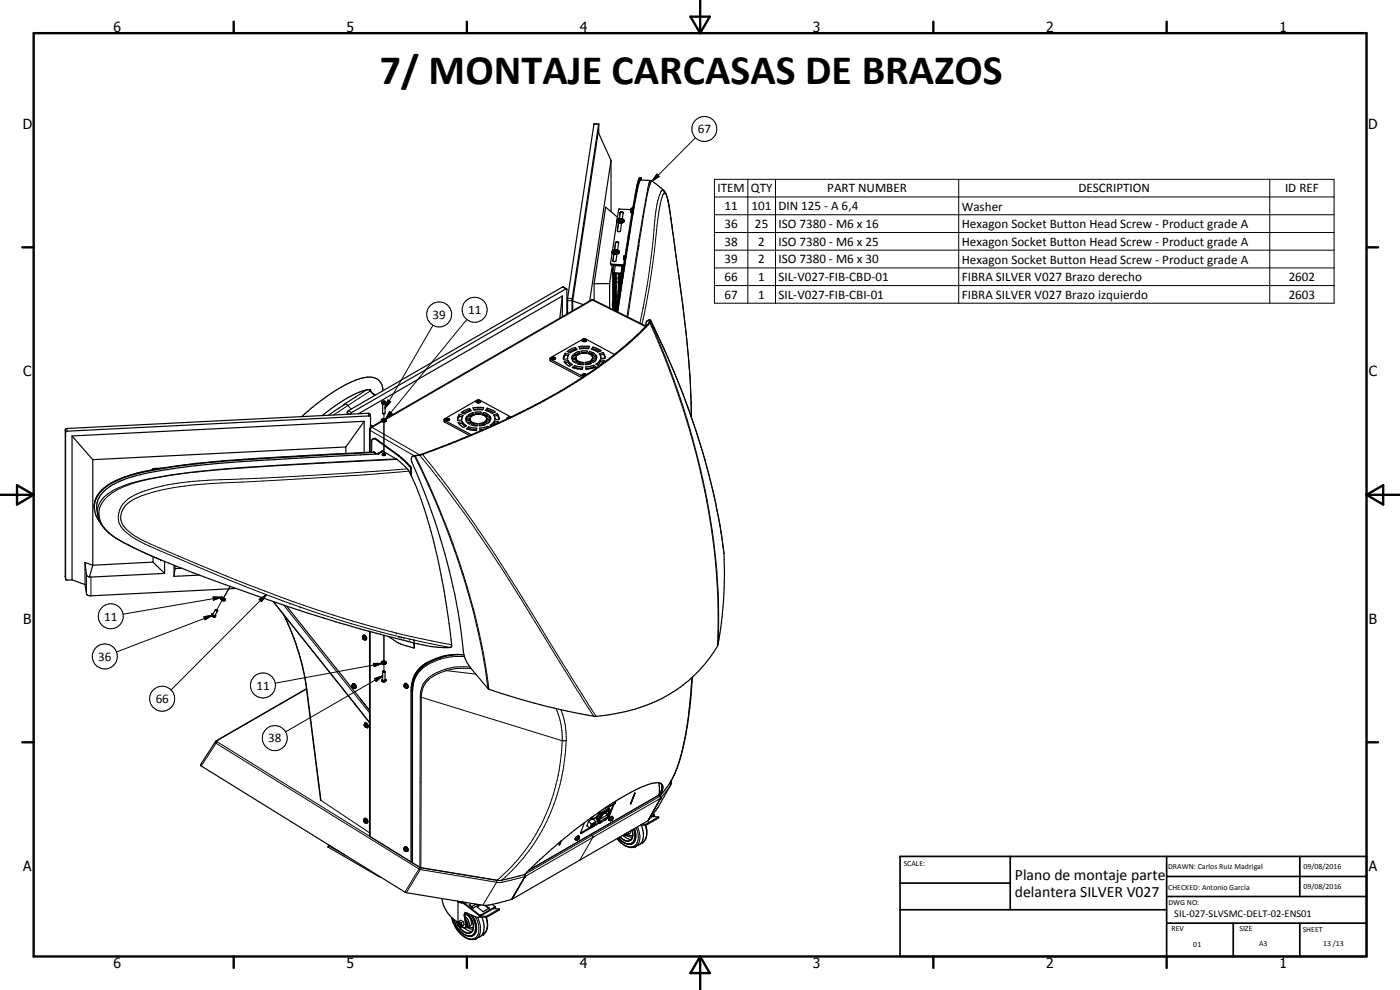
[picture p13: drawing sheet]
<svg xmlns="http://www.w3.org/2000/svg" width="420mm" height="297mm" viewBox="0 0 420 297" stroke-linecap="round" stroke-linejoin="round" font-family="sans-serif">
<defs><g id="words">
<text font-size="12.6" x="114" y="25.1">7/ MONTAJE CARCASAS DE BRAZOS</text>
<g font-size="4.7">
<text x="304.6" y="263.9">Plano de montaje parte</text>
<text x="304.6" y="269.3">delantera SILVER V027</text>
</g>
<g font-size="4.2">
<text x="34" y="9.6">6</text>
<text x="104" y="9.6">5</text>
<text x="174" y="9.6">4</text>
<text x="244" y="9.6">3</text>
<text x="314" y="9.6">2</text>
<text x="384" y="9.6">1</text>
<text x="6.8" y="38.7">D</text>
<text x="410.6" y="38.7">D</text>
<text x="7" y="112.9">C</text>
<text x="410.8" y="112.9">C</text>
<text x="7" y="187.1">B</text>
<text x="410.8" y="187.1">B</text>
<text x="7" y="261.4">A</text>
<text x="410.8" y="261.4">A</text>
<text x="34" y="290.4">6</text>
<text x="104" y="290.4">5</text>
<text x="174" y="290.4">4</text>
<text x="244" y="290.4">3</text>
<text x="314" y="290.4">2</text>
<text x="384" y="290.4">1</text>
</g>
<g font-size="3.9">
<text x="209.4" y="40">67</text>
<text x="215.3" y="57.7">ITEM</text>
<text x="225.3" y="57.7">QTY</text>
<text x="248.3" y="57.7">PART NUMBER</text>
<text x="323.7" y="57.7">DESCRIPTION</text>
<text x="385.6" y="57.7">ID REF</text>
<text x="217.4" y="63.1">11</text>
<text x="225.6" y="63.1">101</text>
<text x="233.6" y="63.1">DIN 125 - A 6,4</text>
<text x="288.6" y="63.2">Washer</text>
<text x="217.4" y="68.4">36</text>
<text x="226.6" y="68.4">25</text>
<text x="233.6" y="68.4">ISO 7380 - M6 x 16</text>
<text x="288.6" y="68.5">Hexagon Socket Button Head Screw - Product grade A</text>
<text x="217.4" y="73.7">38</text>
<text x="227.6" y="73.7">2</text>
<text x="233.6" y="73.7">ISO 7380 - M6 x 25</text>
<text x="288.6" y="73.7">Hexagon Socket Button Head Screw - Product grade A</text>
<text x="217.4" y="79">39</text>
<text x="227.6" y="79">2</text>
<text x="233.6" y="79">ISO 7380 - M6 x 30</text>
<text x="288.6" y="79.1">Hexagon Socket Button Head Screw - Product grade A</text>
<text x="217.4" y="84.3">66</text>
<text x="217.4" y="89.6">67</text>
<text x="227.6" y="84.3">1</text>
<text x="227.6" y="89.6">1</text>
<text x="233.6" y="84.3">SIL-V027-FIB-CBD-01</text>
<text x="233.6" y="89.6">SIL-V027-FIB-CBI-01</text>
<text x="288.6" y="84.4">FIBRA SILVER V027 Brazo derecho</text>
<text x="288.6" y="89.7">FIBRA SILVER V027 Brazo izquierdo</text>
<text x="386.7" y="84.3">2602</text>
<text x="386.7" y="89.6">2603</text>
<text x="129.8" y="95.6">39</text>
<text x="140.5" y="94.2">11</text>
<text x="31.3" y="186.2">11</text>
<text x="29.5" y="198.2">36</text>
<text x="77" y="206.9">11</text>
<text x="46.7" y="210.9">66</text>
<text x="80.5" y="222.8">38</text>
</g>
<text font-size="3.1" x="352.4" y="275.2">SIL-027-SLVSMC-DELT-02-ENS01</text>
<g font-size="2.4">
<text x="271.2" y="259.7">SCALE:</text>
<text x="350.6" y="260.8">DRAWN: Carlos Ruiz Madrigal</text>
<text x="391.2" y="260.6">09/08/2016</text>
<text x="350.6" y="267.1">CHECKED: Antonio García</text>
<text x="391.2" y="266.7">09/08/2016</text>
<text x="350.6" y="271.4">DWG NO:</text>
<text x="351.6" y="279.3">REV</text>
<text x="372" y="279.4">SIZE</text>
<text x="391" y="279.6">SHEET</text>
<text x="358.1" y="284.1">01</text>
<text x="377.9" y="283.8">A3</text>
<text x="397.1" y="283.8">13 /13</text>
</g>
</g></defs>
<g fill="none" stroke="#000" stroke-width=".3">
<path d="M178.3 37.2l1.4 .1M195 54.3l-2.1 10.8-4.7 29.9M195 54.2v.1M195.1 54.1l-.1 .1M195.1 55h.1M195.7 54.4l-.5 .6a151.1 151.1 0 0 0-3.7 19.8l-3.1 20.3M197.1 52.2l.7 .8-2.1 1.4zM199.3 57.2l-.4-.2a9.7 9.7 0 0 0-1.9 5.4l-.4 2.5a225.4 225.4 0 0 1-4.5 32M199.3 57.9h.1M199.3 58a4.8 4.8 0 0 0-1.1 3l-.9 5.4a250.6 250.6 0 0 1-4.6 30.9M199.3 58a1.02 1.02 0 0 1 .9 1.1l.7 3.6 1.7 12.4a359.5 359.5 0 0 1 4.9 50M208.7 41.3l-13 13.1"/>
<path d="M214.4 53.8h186v37.2h-186zM214.4 59.1h186M224.4 53.8v37.2M232.7 53.8v37.2M287.7 53.8v37.2M381.1 53.8v37.2M183.4 79.2v.2M183.9 78.2h.1M183.9 79.5v.2M184.1 75.5l.4 .3h.5l.5-.3M184.4 75.1l.4-.1 .3 .2-.4 .2zM184.7 79.7l-.3 2.3"/>
<path d="M184.7 72.8v.1M185.3 69.2v.1M185.5 66.1l.4 .4 .7-.1 .2-.3M185.9 65.8l.3-.1 .3 .2-.4 .1zM186.1 63.8v.2M186.4 79.5v.3M186.9 79.6l-.1 .5-.2-.1M187.5 76.8h.1M187.5 76.8l-.1 1.1M189.7 62.5l-.1 1.3M189.7 62.5h.1M214.4 75.1h186"/>
<path d="M214.4 64.4h186M214.4 69.8h186M130 97.6l-14.4 24.8M140.1 95.8l-24.4 29.9M168.8 86.1l1 .6M170.3 90.2l1.4 .1M170.3 89.5l1.4 .1M177.4 90h.4M177.8 90l15.9 8M177.8 90l-61.9 35.8M178.1 90h-.3M183.9 82.2l.2 .1"/>
<path d="M184.1 82.2v.1M184.9 92.8h.1M185.1 93.5h.2M185.2 90.7l-.1 1.2M185.2 90.7h.1M185.3 91.9l-.3 1.5M185.5 87.7l.2 .1M185.6 86.9h.2M186 85.6h.1M186.1 83.3h.2M186.2 83.9l-.1 .5M186.2 84.7h.1"/>
<path d="M186.3 83.5l-.1 1.2M186.4 84.7l-.9 6.1M186.6 80.3l-.2 1.9M186.6 81.7l.2 .1M186.6 83l-.1 .7M193 92.2h.1M195 96l-.2 .2M195.1 96.9a227.6 227.6 0 0 1 20.3 81.5l.1 9.3-.2 6.2M195.2 96.1a221.3 221.3 0 0 1 22.1 70M195.2 96.6a231.4 231.4 0 0 1 20.3 81.2l.2 9.3-.2 6.2M214.4 80.4h186M214.4 85.7h186"/>
<path d="M110.7 116.9l.5 .4M111.2 117.3l-6.8 4.4M111.2 117.3l1.2 1.4M111.2 117.3h.1M165.3 107.8v.5M174.9 112.9v.3M19.6 129l.1 .8M20.1 128.6l.1 .8M103.5 121.2h.4l.5 .5M104.2 123.8l.8 .5M104.4 121.7l-4.3 2.8M104.4 121.7l1 1.1"/>
<path d="M104.6 123.2l.9 .6M110.6 124l.1 .8M110.9 128.9l13.3 7.8M111.3 128.2h.4M111.7 128.2l-.6 .7v6.8M111.7 128.2l14.2 8.2M112.1 135.6v.2M113.3 136.1v.1M113.5 136l.2 .1M113.7 136.1h.1M114.5 120.9a.75 .75 0 0 0 1.4 0M114.6 126.5l-2.9 1.7"/>
<path d="M114.9 120.5l.4-.1 .2 .2-.5 .2zM115.2 124.2v2.1M115.2 126.6v10.1M115.5 126l-.4 .2M116.4 120l.9 .5-1.7 1.9zM116.9 123.5l.8 .6-2 1.6zM118.9 137.7a1018 1018 0 0 0-61.9 4 85.7 85.7 0 0 0-19.8 4 12 12 0 0 0-7.5 5.6l-.4 1.4v1.8M119.2 137.8a1270.6 1270.6 0 0 0-58 3.6l-13.2 1.8a38.3 38.3 0 0 0-14.5 4.8 7.1 7.1 0 0 0-3.6 7.7 11.6 11.6 0 0 0 6.5 6.6l5.4 2.8 6.4 2.9M119.6 136.6l-.1 .1M119.8 136.7l-.2 .1M123 139.7l-.2 .1M124.4 136.9a222.6 222.6 0 0 1 22.1 69.7"/>
<path d="M124.6 136.7l-.3 .1M124.7 136.8a238.7 238.7 0 0 1 18 48.5 166.6 166.6 0 0 1 4 21.5M125.9 136.6a386.8 386.8 0 0 1 34.7 50l17.5 28.3M126.8 136.4a419.2 419.2 0 0 1 33 47.7l19.1 30.8M133.5 126.2v.5M29.7 154.6h.1M122.2 140.7a1557.7 1557.7 0 0 1-62.4 3.6 53.5 53.5 0 0 0-20.2 4.7 6.5 6.5 0 0 0-3.2 9.1 20 20 0 0 0 8.4 5.7 504.4 504.4 0 0 0 60.7 23.4 270.3 270.3 0 0 0 29.7 7.1M122.7 141.4a2237 2237 0 0 1-64.1 4.1 66.7 66.7 0 0 0-15.4 3 10.2 10.2 0 0 0-6.5 4.6 4.8 4.8 0 0 0 1.7 6.2 32.9 32.9 0 0 0 9.4 5.1 647.5 647.5 0 0 0 37.5 15.1 308.3 308.3 0 0 0 50.2 14M19.6 172.9l.1 .8M25.9 172.4v5.7M27.3 173.1v5.7M64 179.1l2.5 .1-2.4 .9z"/>
<path d="M66.5 179.2l-29.6 5.1M66.9 179.7l2.2-3.8-2.3 3.9M77.8 179.8l2.1-1.4-1.4 2.1zM79.9 178.4l-28.6 28.6M61.2 185l2.5-.4-2.2 1.4zM63.5 184.3l.4 .6 .8 .1M63.7 184.6l-28.7 11M63.8 184.4l.1 .1zM63.8 184.5l.2 .2M63.9 184.5l.3 .3M64.1 184.8h.2M64.2 184.8h.2"/>
<path d="M64.5 184.8h-.1M64.5 184.7v.1M66.7 180.1l-1.7 2.9M82.1 180.5l24.5 30.7M85.1 181.5l25.8 32.4M85.4 184.7a74.9 74.9 0 0 1 6.7 22.1M87 181h.1M90 182.1h.1M108.9 191.2l.3 .1 .1 .5-.3-.1zM109 190.8a.78 .78 0 0 1 .6 1.1M111.1 189.5v61.5M112.1 199.1h2.6l-2.4 .9z"/>
<path d="M114.7 199.1l-32.1 5.9M115.2 190.6v8.4M115.2 199.4v2.1M124.3 192.1h.1M127.7 199.1l-1 .8-1.4 1.9M132.1 197.8a11.5 11.5 0 0 0-7.4 5.4l-.6 1.8-.3 2.7M132.2 197.3l-.1 .5M132.2 197.3l-3.3 1.4M132.5 197.1l-3.3 1.4M132.5 197.1l-.3 .2M132.7 197l-.2 .1M133 197l-.5 .1"/>
<path d="M133 197.1l-.8 .2M136.3 196.4l-3.3 .6M139.3 196.5h-2.8l-3.5 .6M139.4 197l-4.7 .1-2.6 .7M92 206.8l-26.9 15.4M92 206.7v.1M92 206.8h.1M92.1 206.8l4.2 33.4M105.7 205.7l.5 .5a.3 .3 0 0 1-.5 0 .3 .3 0 0 1 0-.5zM105.9 205.3a.76 .76 0 0 1 .6 1.2M106.6 211.2v.2M106.6 211.2l4.3 5.5"/>
<path d="M109.4 217.5a.3 .3 0 0 1 .4 .2 .3 .3 0 0 1-.2 .4zM109.5 217.5h.1M109.5 217a.78 .78 0 0 1 .7 1.2M109.6 216.9a.87 .87 0 0 1 .7 1.3M112.4 203.6l2.4-.8-1.9 1.7zM114.5 204.1l.4 .4h.6l.4-.4M114.8 204l.3 .2M114.8 204l.2 .3 .5-.1 .1-.2M114.8 202.8l-29.1 16.8M115.6 204l-.3 .2M121.4 205.7l.3 .2v.3l-.3-.2zM121.5 205.3a.72 .72 0 0 1 .6 .4 .72 .72 0 0 1 0 .7"/>
<path d="M123.6 207.2l-.3 .2M123.7 207.5l.1 .2M123.8 207.7v51.2M126.1 209.1l42.6 13.1M126.1 209.1l-.1 51.1M133.6 200.8a9.9 9.9 0 0 0-6.9 5.2l-.5 1.7-.1 1.4M133.6 200.8l.3 .4M133.9 201.2l8.9 1.1M133.9 201.2a10.9 10.9 0 0 0-6.6 4.3l-.6 1.5-.3 1.7-.1 51.6M141 200.2a16.9 16.9 0 0 0-7.4 .6M141.1 200.6h-3.7l-3.5 .6M166.9 212.6l1.4 4.7 .4 2.4v2.5"/>
<path d="M168.3 213a21.8 21.8 0 0 1 1.6 9.2M207.6 203.3l-.9 10.4a67.8 67.8 0 0 1-4.8 19.6l-.9 1.7M64.7 222.4l.1 .6M64.8 223l61 37.7M64.8 223l-4.4 6.8M64.9 222.2h.2M65 222.4h.1M65.1 222.4v.1M65.1 222.2l-.1 .2M65.1 222.5l60.9 37.8M65.1 222.5l-.3 .5M168.7 222.2a56.6 56.6 0 0 1-19.5 41.9"/>
<path d="M169.9 222.2h-1.2M169.9 222.2a56.8 56.8 0 0 1-19.3 41.9M197.8 238.5l-39.1 22.6M198 238.9l-20.3 11.8M198 238.9l.3 .2M198.2 239l.1 .3M198.2 239.5h.1M198.2 239.5l-40.6 23.5M198.3 239.4l-.1 .1M198.3 239.1v.1M198.3 239.4h.1M198.3 239.1v.3"/>
<path d="M198.3 239.4l-3.8 6.8M198.3 239.4l-2.8 5M201.3 235.4l-3 4M96.2 240l.1 .2M96.3 240.2l14.6 9.7M98.7 253.7l-.2 .5M99.4 254h.2M109.3 246.1h.1a.31 .31 0 0 1 .3 .3 .31 .31 0 0 1-.2 .3zM109.4 245.7a.79 .79 0 0 1 .6 1.2M121.4 254.6a.32 .32 0 0 1 .3 .2 .32 .32 0 0 1-.1 .4zM121.5 254.3a.76 .76 0 0 1 .6 1.1M121.8 255.1l-.1 .1"/>
<path d="M172.8 251.8v.1M172.8 251.9l.1 .1M173.4 251.7l.4-.2-.5 .5zM173.8 251l-.6 .3-.4 .5M174.4 249.8l.2 .2M177.2 245.5l.1 .2M177.2 250.4l.5 .3M177.6 245.2v.5h.6M177.7 250.7l.3 .5-4 6.9M177.7 250.7l-20.2 11.6M179 245.6l.3 .3M179.1 245.5l.3 .2"/>
<path d="M179.3 246.4l.2 .2M179.5 246.5l.2 .2M179.7 243.7a1.83 1.83 0 0 1-1.4 1.9l-.5-.1 .2-.6M179.9 243.6l-.1 .5M180.2 244l.4 .4M180.3 245.5l.1 .1M180.4 243.8l.2 .2M180.5 246.2l-.6 .4M180.5 244.1l.2 .2M181.7 244l.5 .5M181.7 242.4h.1M181.8 245.4l-1.3 .8"/>
<path d="M181.9 243.8l.5 .5M182.1 245.4l.1 .2M182.3 242.1l-.4 .1M182.6 242.5l.2 .3M182.7 244.6l.2 .2M182.8 242.8l.2 .2M183.5 245.9l.3-.2-.4 .5zM183.8 245.2l-.6 .4-.2 .6M186.2 251a2.75 2.75 0 0 0 2.9 1.1M187.1 250.8l1.3 .8 1.1 .2M188.1 250.7l.9 .4h.8M188.5 250.5l.8 .2 .6-.2"/>
<path d="M189.3 249.2l-.1 .8-.3 .2M189.6 249a2.27 2.27 0 0 1-.7 3.4 2.77 2.77 0 0 1-2.9-1.3M190.1 248.8a3.3 3.3 0 0 1-.7 4.3 3.6 3.6 0 0 1-3.8-1.7M190.2 248.7a3.4 3.4 0 0 1-.5 4.3M190.9 248.3a4.7 4.7 0 0 1-.4 5.4 3.7 3.7 0 0 1-4.5-1.3l-.8-.8M191.3 248.1a4.8 4.8 0 0 1-.3 5.8l-.3 .1M193.6 247.6a4.5 4.5 0 0 1-.7 5.2M194.6 246l-.1 .3M194.6 245.9v.1M195.5 244.4l-.9 1.5M196.4 242.7l-.9 1.7M113.6 262.8l-.1 .1"/>
<path d="M113.9 262.9v.1M125.8 260.7l.3 .2M125.8 260.7l-4.3 7M126 260.3h.3M126 260.3l-.2 .4M126.1 260.9l22.9 3.8M126.1 260.9l-4.1 6.9M126.3 260.3l22.8 3.8M126.3 260.3l-.2 .6M137.1 276.5l.3 .7M137.3 270.3a1.04 1.04 0 0 0 1.5 .3M137.5 276.7a.83 .83 0 0 1 .8 .4 .83 .83 0 0 1-.1 1 1.02 1.02 0 0 1-.7-1.4z"/>
<path d="M137.8 277.9a3 3 0 0 0 3.5 1.8M138.2 276.1l.8 .4 .3 .9-.3 .4M139.3 278.4l.9 .7 1.5 .3M139.5 274.3a2.59 2.59 0 0 1 1.7 3.4l-.2 .2M139.5 274.5l-.2 .2M139.9 270.8l-.5 .2M140 277.5l-.3 .2M140.1 270.8l-.5 .3M140.1 273.9a4.7 4.7 0 0 1 1.6 5.6 2.11 2.11 0 0 1-3.2-.4l-1.1-1.5-.5-1.2M140.3 278.3l.9 .4 .8 .1M140.7 278.1l.7 .2 .7-.2M141.2 274.4a5.3 5.3 0 0 1 .9 5.8 2.51 2.51 0 0 1-3.6-.4 7.7 7.7 0 0 1-2.3-3.9"/>
<path d="M141.5 274.5a5.5 5.5 0 0 1 .8 5.8l-.5 .4M142.7 275.1a5.5 5.5 0 0 1 .4 5.9 2.76 2.76 0 0 1-3.9-.1 8.9 8.9 0 0 1-3.6-5.5M142.8 271.3l-1.2 .7 1.3-.7M143.4 275.3a5.2 5.2 0 0 1-.3 6.2l-.3 .2M143.8 271.4l-.9 .5M144 271.5l-1 .5M144.3 271.5l-1.1 .7M145.8 275.2a4.4 4.4 0 0 1-.7 5.2M146.8 272.5h.1M149 264.7l-4.1 6.9M149.1 264.1l-.1 .6M153.7 269.5v.1"/>
<path d="M154.2 268.8l-.2 .4M154.2 268.8l-.6 1.1M157.4 262.4l.2 .2M157.4 262.4l.1 .3M157.4 262.4v.1M157.4 262.5l.2 .5M157.5 263h.1M157.5 262.6v.4M157.5 263l-7.2 1.8-1.3-.1M157.5 263l-4 6.9M157.5 263l-2.9 5M157.6 263h.1"/>
<path d="M157.6 263h-.1M157.6 263l-3.4 5.8"/>
<circle cx="211.4" cy="38.7" r="3.7"/>
<circle cx="131.8" cy="94.3" r="3.8"/>
<circle cx="142.4" cy="92.9" r="3.7"/>
<circle cx="31.4" cy="197" r="3.8"/>
<circle cx="33.3" cy="184.9" r="3.8"/>
<circle cx="48.7" cy="209.7" r="3.8"/>
<circle cx="78.9" cy="205.6" r="3.7"/>
<circle cx="82.5" cy="221.5" r="3.7"/>
</g>
<g fill="none" stroke="#000" stroke-width=".35">
<path d="M178.3 37.2l-8 52.3v4.6M178.3 37.1v.1M178.3 37.1l1.4 .1M179.7 37.2v2.8M179.7 37.2l-8 52.6v3.5M183.4 48.1l-3.9-8.4-7.6 50.6M183.4 48.1l-6.4 42.2M183.4 48.1v15.4M192.2 53.3l-.5 1.3-1.3 6.1-3.3 21.1M192.3 53.3v.1M192.5 54l-.1-.6-.5-.1-.9 3.3-3.4 20.5M183.2 79.2l4 .3"/>
<path d="M183.2 79.1l.2 .3 3.8 .2M183.4 79.4l.4 .3 2.8 .2v2l-2.4-.1-.3 .4v10.6M183.6 75.6a1.27 1.27 0 0 0 1.1 .8 1.27 1.27 0 0 0 1.2-.5 .96 .96 0 0 0-.5-.9 .96 .96 0 0 0-1 .1 .49 .49 0 0 0-.2 .6 .49 .49 0 0 0 .7 .2l.4-.2a.55 .55 0 0 0 0-.6 .55 .55 0 0 0-.6-.2l-.5 .1a.6 .6 0 0 0-.5 .7 .6 .6 0 0 0 .7 .5 1.15 1.15 0 0 0 1.5-.6M183.7 79.4l2.9 .3 .2 .2v1.8M183.7 75.9l-.5 3.2M183.8 79.7l-.8 5.4M183.9 78.2v.1M184.2 79.7l-.3 2.5M184.2 76.2l-.3 2.1M184.7 75.1v.1M184.7 75.1l-.1 .2M184.7 75.1h.3"/>
<path d="M184.7 75.2l-.1 .1M184.7 75.2l.2 .1M185 75.1v.2M185 75.1l-.1 .3-.3-.1M185.1 66.5l-1.3 8.7M185.1 66a1.43 1.43 0 0 1 2.2 .2 1.16 1.16 0 0 1-1.2 .8 1.16 1.16 0 0 1-1-.9zM185.2 76.3l-.4 2.1-.5 .1-.4-.2M185.3 65.2l-3.5-3.1-3.5 23M185.6 65.8a.58 .58 0 0 1 .9-.2 .58 .58 0 0 1 0 .9l-.9-.1zM185.6 66.9l-.3 2.4zM185.7 72.9a.58 .58 0 0 0-1 0l-.3 2 .4-2.2 .5-.1 .4 .2-.3 2.2M186.1 65.7l-.1 .3"/>
<path d="M186.1 65.7h.3M186.1 65.9l-.1 .1M186.1 65.7v.2M186.4 65.7v.3l-.3-.1M186.4 65.7l-.1 .3h-.3M186.6 67l-.4 2.3a.58 .58 0 0 1-.9 0M187 63.9l-.5-.2-.4 .2-.3 1.7 .3-1.8 .4-.3 .5 .3-.2 1.9M187.2 77.9h.1M187.2 76.9l.4-.1v.3M187.2 76.9h.1M187.2 76.9v1M187.2 77.9l.2 .1"/>
<path d="M187.3 66.2a1.32 1.32 0 0 1-2.2 .1M187.6 77.1l-2.5 16.4M187.6 77.1l-.1 .2M189.3 62.9l-3.6-.2-.5 3.2M189.4 62.6h.1M189.4 62.6l-.1 .3M189.5 62.5h.1M189.5 62.5l-.1 .1M189.8 62.5l-.1 1.3-.4-.2v-.7M189.8 62.5h-.2M189.9 62.4l-.1 .1M168.8 88.8l-61.2 35.4"/>
<path d="M168.8 88.8l-.8 6.7M168.8 88.8v6.2M170 86.7l.1 7.5M170 86.7l-64.5 37.1-.3 .4M170 86.7l-1.2-.6-64.2 37.1-.4 .5v.6M171.9 90.3v2.9M171.9 90.3l3.1 1.1M178.3 85.1v5M183 85.1v7.3M183 85.1h-4.7M183.8 81.8h.1M183.9 90.6v1.4"/>
<path d="M183.9 80.3l-.1 1.5M183.9 80.3h.1M183.9 81.7l-.1 .1M183.9 80.3l.2 .1M184.3 82v.5v-.4M184.3 84.4v.6zM184.3 86.9v.6v-.5M184.3 89.5v.6v-.6M184.3 92v.7v-.6M184.4 82l2 .2M184.4 82l-.3 .3v10.7M184.4 82v11.1"/>
<path d="M184.4 90.8h.1M184.5 82v11.1M184.5 91.7h-.1M184.7 82.1v11.2M184.8 86.4l.1-.5-.1 .6M184.8 83.9l.1-.6-.1 .7M184.8 89l.1-.6-.1 .7M184.9 91.7v.2M184.9 91.2v.7M184.9 82.1v8.6M184.9 90.8v.7M184.9 91.9v1l.2-1"/>
<path d="M184.9 83.4l.7 .3M184.9 91.9h.2M185 90.8h-.1M185.1 91.9h.1M185.3 91.9h-.2M185.4 90.8h-.6v1l.1 .1M185.4 90.8h.1M185.4 90.8l.1 .1M185.6 82.1v5.1l-.5 4.7M185.6 84.5l-.7 .3M185.8 82.1v5.1l-.5 3.5M185.9 86.6l.1-.3-.1 .7"/>
<path d="M186 83.5l-.1 .4M186 83.5v.1M186 82.1v1.4M186 84.4l.1 .1M186 83.7v1.9M186 84.4v.1M186 83.8h.2M186.1 82.1l-.1 1.9M186.1 84.5l-.2 .2M186.1 85.6l-.1 .1M186.1 83.8h-.1M186.2 83.8l-.1 .9 .3-.1"/>
<path d="M186.2 84.7l-.1 .9M186.2 83.5h.1M186.2 83.5v.3M186.3 83.5l.1 .1M186.3 82.2v1.4M186.4 83.6l.1 .1M186.4 83.2l.1 .2M186.4 83.3l.1 .1M186.5 82.7v.5zM186.5 83.7h.1M186.6 82.1v1M186.8 81.9l-.4 .3"/>
<path d="M187 82.4l-1.7 11.2M187.1 82.5l-1.7 11.1M187.1 81.8l-.1 .6M187.1 81.8l3.5-21.2a21.9 21.9 0 0 1 1.6-6.6l3.2 .2 2.1 1.5a6.1 6.1 0 0 1 3.1 5.3l1.6 10.9a540.2 540.2 0 0 1 5 42.7l.3 10.5M187.1 81.8v.7M193.9 97.8l-15.9-7.9-.6 .1-61.8 35.7M194 97.7v-1.3l.3-.2h.5v.5a102.9 102.9 0 0 1-19.3 16.1M195.2 96.1v.6a104.3 104.3 0 0 1-20.2 16.6 221.5 221.5 0 0 1-34.4 17.7l-13.8 5.4-3 .5M195.2 96.1l-.5-.1-.4 .3M195.2 96.1a265.6 265.6 0 0 1 11.3 26.3 206.2 206.2 0 0 1 10.8 43.6M110.1 117l-6.9 4.4M111.2 116.9a1.95 1.95 0 0 0 1.6 1.5"/>
<path d="M111.2 116.9v.1M111.2 116.9a17.7 17.7 0 0 0-8.8 3.6l-5.7 4.2M111.2 117h.1M114.9 117.3a3.9 3.9 0 0 0-5.3-4.1l-.3 .1a32.3 32.3 0 0 0-10.4 5.1l-5.5 4.1-2.9 2.5M165 107.6l.3 .7 9.3 5M165 107.6l10.1 5.4M165.4 107.5a.65 .65 0 0 1 .7-.4 .65 .65 0 0 1 .6 .5M165.5 107.4v.3M165.5 107.7l.1 .1M166 107.6h.1M166 107.4h.2M166 107.4l-.1 .2h.2"/>
<path d="M166 107.4v.2M166.2 107.4v.1M166.2 107.4l-.1 .2M166.6 107.4a.65 .65 0 0 1-.5 .4 .65 .65 0 0 1-.6-.2v.1M166.7 107.6l-.4 .3-.8-.2M166.7 107.6l-.2 .2M169.3 108.4l1.2-.2 1.3 1.2-.9 .5-1-.7zM169.7 106l1.1 .3-.3 .5-.2 .9-1.2 .1M169.7 106v.5M169.7 106l-.5 .8-.1 1M169.7 106.5l.8 .2M169.7 106.5l-.6 1.3"/>
<path d="M170.2 105.5l2.5-1.2 .5 .6-2 .9zM170.5 108.2v.5M170.5 108.7l.9 .9M170.5 108.7l-.9 .1M171.7 110.3l.8-.6 2.4 .5-.1 .6zM171.7 107.9l1.2-.2 .7 .7-.9 .5zM171.9 106.6l1.1 .2-.2 .7-1.2 .1zM171.9 106.6v.5M171.9 107.1l.9 .2M171.9 107.1l-.2 .5M172.2 106.2l1.6-.7 .5 .6-1 .5zM172.5 109.7v.5"/>
<path d="M172.5 110.2l2.3 .5M172.5 110.2l-.3 .2M172.7 104.3v.5M172.7 104.8l.2 .2M172.7 104.8l-2 .9M172.9 107.7v.6M172.9 108.3l.3 .3M172.9 108.3l-.9 .2M173.2 109.1l.7-.6 1.2 .3-.1 .6zM173.7 104l3.2-.1-.3 .7-2.6 .1zM173.8 105.5v.5M173.8 106l.1 .2"/>
<path d="M173.8 106l-1 .4M173.9 106.1l-1 .3M173.9 108.5v.6M173.9 109.1l1.1 .2M173.9 109.1l-.3 .2M174.7 112.5l.1 .1M174.7 112.4l.2 .4M174.7 112.4l.1 .2M174.8 112.6l.1 .2M174.8 102.3l.1 .1M174.8 102.1l.1 .3M174.8 112.6l.7 .2"/>
<path d="M174.9 112.8l.4 .1M175.1 105.9l-.4 .1M175.3 102l-.1 .2h.3v-.2M175.3 112.5l-.1 .1M175.3 102v.2M175.3 112.4v.1M175.3 112.4l-.1 .2 .3-.2M175.3 112.5l.1 .1M175.3 112.4h.2M175.3 102.2h-.1M175.3 102.2h.1M175.3 102h.2"/>
<path d="M175.5 102v.2M175.5 112.4v.1M175.5 112.8a171.8 171.8 0 0 1-18.3 10.4l-9.7 4.6M175.5 108.8l1.3-.3 .7 .5-1.8 .4zM175.9 112.4l-.7-.3-.5 .3M175.9 102l.1 .1M175.9 102.1l-.5-.3-.5 .1-.2 .3M175.9 102.1l-.1 .3M175.9 102.2l-.5 .2-.7-.2M176 102.1l-.4 .4-.7-.1M176 105.9l-1.3 .1-.3-.6 1.9-.1-.3 .7h-.3M176.1 105.8h-1.5"/>
<path d="M176.7 104.4l-2.8 .1M176.8 109l-1.2 .3M176.8 108.5v.5M176.8 109l.2 .2M176.9 106l.9 .3M176.9 105.4l1.5 .7-1 .4-1-.4zM176.9 105.4v.6M176.9 106l1 .3M176.9 106l-.2 .2M177.7 107.7l1.3 .1-1 1-.9-.5zM177.7 108.2l-.2 .3M177.7 107.7v.5"/>
<path d="M177.7 108.2l.9 .1M178 104.1l2.5 1.1-1.1 .5-2-.9zM178 104.1v.5M178 104.6l-.2 .3M178 104.6l2 .9M178.2 109.6l.7 .6-.4 .1M178.2 109.6v.5M178.2 110.1l.3 .2M178.2 109.6l-2.4 .5 .1 .7 2.6-.5M178.2 110.1l-2.4 .5M178.7 106.4l.4 1h-1.3v-.2M178.7 106.4l-1.1 .3 .2 .5"/>
<path d="M178.7 106.4l.1 .5M178.8 106.9l.2 .5M178.8 106.9l-1 .3M178.8 109.3l1.4-1.3 1.2 .1-.9 1.2-.8 .4zM179.9 106.1l1.1-.3 .5 .8 .1 .9h-1.3zM180.2 108v.5M180.2 108.5l.8 .1M180.2 108.5l-.9 1M181 106.3l-.8 .3M181 105.8v.5M181 106.3l.6 1.1M184.4 106.3l-8.6-4.6-.6-.1-10.2 6"/>
<path d="M21.6 130.8v43.2M21.6 130.8l6.2 7.1M27.8 137.9v31.7M103.1 121.5h.1M103.2 121.4l-.1 .1M103.2 121.4l-4.6 3.2M103.8 134.1l-76 3.8M103.8 134.1v2M109.3 126.4l-87.7 4.4M109.3 126.4l-5.5 7.7M109.3 126.4v9.4M111.2 128.3v-3.2l-.5-.3-90.8 4.7-.2 .3v43.9l.5 .4 1.4-.1"/>
<path d="M111.2 125.1l-.2-.9-.4-.2-90.8 4.7-.2 .2 .1 44.8M111.2 127.5l.6 .4M112 131.7h.6M112.6 135.9h-3.2l-31.1 1.7a350.5 350.5 0 0 0-29.6 3l-6.3 1.2a29.7 29.7 0 0 0-11.3 4.8l-1.6 1.8-1 2M112.6 131.7l7 5.1 3.6 3.5M112.6 135.9l.1 .2M112.7 136.1v.2M112.7 136.2l-.2-.5-.4-.1-40.8 2.4a256.9 256.9 0 0 0-23 2.5l-2.1 .4M112.7 131.6a.94 .94 0 0 0-1.2 .7v3.3M112.7 131.6l-.1 .1M112.7 131.6l7.1 5.1 3.6 3.5M114.5 126.4l-3.2 1.8-.4 .5v7"/>
<path d="M114.8 136.5l.2-.4 .6 .1v.3M114.8 135.3l.2 .1M114.8 136.6h.8M114.8 136.5v.1M114.8 135.3l-1.4 .8h-.7M114.8 121.2v2.8l.7 .1M114.8 126.1a.43 .43 0 0 1 .4-.3 .43 .43 0 0 1 .4 .2l-.1 .2M114.8 126.1l.7 .1M114.8 126.1h.8M115 135.4l-1.3 .7M115 120.5v.2l.3-.1M115.1 126l-.3 .2"/>
<path d="M115.3 120.4l.2 .2-.4 .2-.1-.3M115.3 120.4l-.3 .1M115.3 120.4v.2M115.3 120.6v.1M115.5 124.1h-.4M115.6 121.2l-.1 2.9M115.6 136.5l-.2 .2-.6-.1M115.6 125.7a.77 .77 0 0 0-1.1 .6M115.6 125.7l.3 .3a.81 .81 0 0 1-.6 .7 .81 .81 0 0 1-.8-.4M115.9 126.1a.96 .96 0 0 1-1.4 .1M123.8 136.9l-.4 1a198 198 0 0 1 15.9 59l1 2.2 1.1 1.5M133.3 126l8.2 4.5"/>
<path d="M133.7 125.8l.3 .4h.7M133.7 125.8l.1 .4M133.7 125.9l.5 .3 .5-.1M133.7 125.8l.3-.3h.5l.3 .3M134.2 125.7v.2M134.2 125.7l-.1 .2h.2M134.2 125.9h.1M134.2 125.7h.2M134.4 125.7v.2M134.4 125.7l-.1 .2M134.8 125.7l-.1 .5M134.8 125.8l-.1 .3"/>
<path d="M134.8 125.9v.1M137.5 126.7l1.2-.2 1.3 1.3-.9 .5-1-.7zM137.9 124.3l1.1 .3-.3 .6-.1 .8M137.9 124.3v.6M137.9 124.9l.8 .2M137.9 124.3l-.5 .9-.1 1M137.9 124.9l-.6 1.3M138.4 123.8l1.1-.7 1.4-.5 .5 .6-1.9 1zM138.5 125.9v.1M138.6 126l-1.3 .2M138.7 126.5v.5M138.7 127l.9 1"/>
<path d="M138.7 127l-.9 .2M139.9 126.3l1.2-.2 .7 .6-.9 .6zM140.2 124.9l1.1 .2-.3 .6M140.2 124.9v.5M140.2 125.4l.8 .2M140.2 124.9l-.4 1.1M140.2 125.4l-.3 .6M140.7 128.1l2.4 .4-.1 .7-2.6-.4M140.7 128.1v.5M140.7 128.6l2.3 .4M140.7 128.1l-.7 .6 .4 .1M140.7 128.6l-.3 .2"/>
<path d="M140.9 122.6v.5M140.9 123.1l.2 .2M140.9 123.1l-2 .9M141 125.7v.2l-1.2 .1M141.1 126.1v.5M141.1 126.6l.3 .4M141.1 126.6l-.8 .2M141.4 127.5l.7-.6 1.2 .2-.1 .7zM141.9 122.4l3.2-.1-.2 .7-2.6 .1zM141.9 123.8l.6 .7-.3 .1M141.9 123.8l-1.4 .8 1 .4 .7-.4M141.9 123.8l.1 .6"/>
<path d="M142 124.4l.1 .2M142 124.4l-1 .4M142.1 124.5l-1 .3M142.1 126.9v.5M142.1 127.4l1.1 .2M142.1 127.4l-.2 .2M142.6 123.7h1.9l-.3 .6-1.3 .1zM142.9 120.5v.1M142.9 120.4a.61 .61 0 0 1 .7-.3 .61 .61 0 0 1 .5 .6M142.9 120.6l.6 .3 .3-.1M142.9 120.4v.1M142.9 120.5l.9 .3"/>
<path d="M142.9 120.4v.2M143.5 120.4l-.1 .2 .3-.2M143.5 120.4v.2M143.5 120.4h.2M143.7 120.4v.1M143.8 127.1l1.2-.3 .7 .6-1.9 .4zM144.1 120.7l-.3 .1M144.1 120.5l-.3 .3M144.1 120.4v.3M144.2 124.3h-1.3M144.3 124.2h-1.5M144.9 122.8l-2.8 .1"/>
<path d="M145 127.3l-1.2 .3M145 126.8v.5M145 127.3l.2 .3M145.1 124.4l.9 .3M145.1 123.8l1.5 .7-1 .4-1-.5zM145.1 123.8v.5M145.1 124.3l1 .3M145.1 124.3l-.2 .2M145.3 126.7l.7-.7 1.1 .2-.9 .9zM145.3 128.8l-1.3 .2M146 126.5l-.3 .4M146 126v.5"/>
<path d="M146 126.5l.8 .2M146.2 122.5l2.5 1.1-1.1 .4-1.9-.9zM146.2 123l-.2 .2M146.2 122.5v.5M146.2 123l2 .8M146.4 127.9l.3 .3M146.4 127.9v.4M146.4 127.9l-2.4 .6 .1 .7 .5-.1M146.9 124.8l-1.1 .3 .2 .7h1.3M146.9 124.8l.4 1M146.9 124.8l.1 .5M147 125.3l.3 .5"/>
<path d="M147 125.3l-1 .2M147.5 127.8l-15.5 6.4a26.3 26.3 0 0 1-7.3 2.5l-.9 .2M148.1 124.5l1.1-.4 .5 .9 .1 .9h-1.3l-.1-.9zM148.4 126.3l1.2 .2-.4 .5M148.4 126.3v.6M148.4 126.9l.9 .1M148.4 126.3l-1.3 1.3 .4 .2M148.4 126.9l-.8 .9M149.2 124.6l-.8 .3M149.2 124.1v.5M149.2 124.6l.6 1.2M152.2 125.4v.2"/>
<path d="M152.2 125.5l.1 .1M152.6 125.4v.1M152.8 125.3v.1M152.8 125.3l-.2 .1M152.8 125.3h.1M153.2 125.2h-.7l-.2 .4M153.4 125.1l-9.4-5-.6-.1-10.1 5.8 .1 .8 7.5 4.1M28.3 151.8l.1 1.3M28.3 151.3v1M28.3 152.4a7.5 7.5 0 0 0 1.7 4.4M28.5 150.4l-.2 1.2M28.5 150.4l-.1 .7"/>
<path d="M30.8 147.7a22.1 22.1 0 0 1 11.2-5.2 269.8 269.8 0 0 1 42-4.7l29.6-1.6 1.4-.8 4 2.4a15.5 15.5 0 0 1 6 8.4 187.1 187.1 0 0 1 10.5 47.3v.5l-.3 .3h-2.8a98 98 0 0 1-18.3-4 549 549 0 0 1-71.5-24.8 41.1 41.1 0 0 1-10.5-6.1 9.4 9.4 0 0 1-3.1-6.7v-1.4l.4-1.3zM45.9 140.6v.3M45.9 140.6l.3 .3M46.2 140.9l-3.2 .6a27.6 27.6 0 0 0-12.4 5.5l-1.5 1.8-.6 1.6M48.6 140.5l-2.7 .1M123.2 140.3l.1 2.1M123.4 140.2l.1 2.6M123.4 140.2l-.2 .1M21.6 174l3.9 1.4M25.5 175.4l.4 2.7a1.18 1.18 0 0 0 1.4 .7l43.6-2.2M25.5 168.8l.5 3.8 .8 .5M25.5 168.8v6.6"/>
<path d="M25.5 168.8l2.3 .8M27.8 169.6l-1 3.5M45.9 167v1.7M45.9 168.7l-18.1 .9M45.9 168.7l3.5 3.3M49.4 172l-22.6 1.1M49.4 168.4v3.6M52.2 169.6v3.3M52.5 170.6l-.3 2.3M52.5 169.7v.9M54.5 170.5l-2 .1M59.8 172.6l-7.6 .3"/>
<path d="M66.3 179.3l-.1 .4 .3 .3 .7 .3 .4-.3M66.4 179.2a.81 .81 0 0 1 .8 .1 .81 .81 0 0 1 .3 .8 .86 .86 0 0 1-1.1-.9zM66.6 179.6l.6 .3M66.6 179.5h.4l.3 .4M66.6 179.5l.2 .3 .5 .1M217.3 166.1a115.5 115.5 0 0 1-2 27.8 43.4 43.4 0 0 1-31.8 20.4l-2.2 .4a13.4 13.4 0 0 1-7.1-.5 204.1 204.1 0 0 1-27.6-7.4M217.3 166v.1M63.5 184.4a.68 .68 0 0 0 .5 .7 .68 .68 0 0 0 .8-.3l-.2-.3M63.6 184.4l.5 .5h.6M63.6 184.2l-.1 .1M64 184.1l-.4 .1-.1 .2M64.7 182.9l-.9 1.5"/>
<path d="M64.8 182.9l.3 .4 .2-.1M65.3 183.1v.1M65.3 183.1l-.6-.2v.2l.6 .2M65.3 183.1v.2M65.3 183.3l-.8 1.4M81.9 180.5l29 36.3M85.2 184.5a72.1 72.1 0 0 1 6.8 22.2l4.2 33.3M86 181.9l24.9 31.2M108.9 190.9a.64 .64 0 0 1 .8 .2 .64 .64 0 0 1-.2 .9M108.9 191.5l.1-.2 .3 .1-.2 .3M108.9 191.5l.2 .2M109 190.7a.76 .76 0 0 0-.2 .8 .76 .76 0 0 0 .7 .5"/>
<path d="M109 190.7a.78 .78 0 0 1 .9 .3 .78 .78 0 0 1-.1 1M109.1 190.6a.83 .83 0 0 1 .7 .6 .83 .83 0 0 1-.2 .8h-.1M109.1 191.3v.1M109.1 191.4l-.2 .1M109.1 191.4l.2 .2M109.2 190.6l-.2 .1M109.3 191.6l-.2 .1M110.9 189.4v61.3l12.4 7.9M114.5 198.9a1.07 1.07 0 0 0 1.4 .1M114.6 198.5a.74 .74 0 0 1 .9-.2 .74 .74 0 0 1 .4 .8l-.7 .3-.5-.1-.2-.2zM114.8 198.7l.5-.2 .3 .3-.5 .2zM114.8 198.9l.3-.2 .5 .2"/>
<path d="M114.8 198.9h.1M115.9 198.8v.1M116.7 191l2.8 1.9 4.7 1.5M124.2 192.9v1.5M124.4 193v1.3l-.2 .1M128.3 198.8a8.9 8.9 0 0 0-4.7 7.6v52l-.3 .2M129.2 198.5a9.1 9.1 0 0 0-5.4 8.2M139.2 196.4a16.2 16.2 0 0 0-13.8 4.7 9.2 9.2 0 0 0-2.1 6.3v51.2M92 206.6l-27.2 15.7-4.6 7.1v.3l61.3 38 23.7 4a29.5 29.5 0 0 0 8.4-1.9M105.7 205.4l.5-.1 .3 .3M105.8 206l-.1-.2h.2l.2 .2-.2 .2M105.8 206l.1 .2"/>
<path d="M105.9 206h-.1M105.9 206l.2 .1M106 205.1a.72 .72 0 0 0-.4 .9 .72 .72 0 0 0 .7 .5M106 205.1l.5 .4 .2 .5-.1 .4-.3 .1M106 205.8l-.1 .2M106 205.1a.81 .81 0 0 1 .8 .5 .81 .81 0 0 1-.2 .9M106.1 206.2h-.2M106.6 205.7l.2 .5-.2 .3h-.3M108.2 209.8l2.7 3.4M109.4 217.2v-.2a.72 .72 0 0 1 .9 .4 .72 .72 0 0 1-.2 .9l-.1-.1M109.4 217.6l.4 .1v.3zM109.5 217a.66 .66 0 0 1 .8 .4 .66 .66 0 0 1-.2 .8 .68 .68 0 0 1-.7-.4 .68 .68 0 0 1 .1-.8z"/>
<path d="M109.6 217.6v.1M109.6 217.7l.2 .1M109.6 217.7l-.1 .1M114.5 204.1l.6 .3 .8-.3M114.8 201.5v2.5M114.8 203.8l-.3 .3M115 201.4l-.2 .1M115 201.4h.5M115 201.4h-.1M115.5 201.4l.1 .1M115.5 201.4l-.3 .3-.3-.2M115.6 201.5v2.5"/>
<path d="M115.6 203.8a.57 .57 0 0 1-.1 .8 .57 .57 0 0 1-.9-.2l-.1-.3M115.6 201.5l-.3 .3-.5-.2M121.4 205.4l.1-.1a.78 .78 0 0 1 .7 1.2M121.4 205.4v.8l.6 .3M121.4 206v-.3h.2v.5M121.4 206l.2 .2M121.5 205.1l.5 .2 .3 .5M121.5 205.1a.77 .77 0 0 1 .9 .4 .77 .77 0 0 1-.2 1M121.5 205.1l-.1 .3M121.6 205.8v.1M121.6 205.9l-.2 .1M121.6 205.9l.1 .1"/>
<path d="M121.7 206.1l-.1 .1M122 206.5h.2M122.3 206l-.3 .5M123.6 206.7h.2M123.8 206.7v52.2l2.5 1.4 23.6 3.9 7.5-1.8M123.8 205.2v1M123.8 205.1h.1M123.9 205.1v.7M141.1 200.6h.3M141.4 200.6l5.2 6.2M146.6 206.8h.1M207.8 203.2l-.8 9.1a67.1 67.1 0 0 1-5 20.9l-1.7 2.8-2.3 2.9"/>
<path d="M190.5 238h.1M190.6 238l-1.2 3.1M190.6 238l-1.4 3.2 .2-.1M197.7 234.9l.2 1.2-.1 2.5-39.2 22.6M198 238.9l.3 .5-3.8 6.9M198 238.9a3.5 3.5 0 0 0 .7-3.5 3.8 3.8 0 0 0-3.9-.1l-3.3 1.3-4.7 2.5a129.7 129.7 0 0 0-18.5 13.3M198.2 235a3.1 3.1 0 0 1-.4 3.6l.2 .3M201.4 234.4l.1 .8-4 7-3 4.1M98.6 253.7l-.1 .5 15.9 9M98.6 253.7h.1M98.6 253.7l.8 .3M98.7 253.7l4.8 2.8"/>
<path d="M98.8 253.5l.1 .3M99 253.7v.1M99.4 254h.1M109.3 246.5l.2 .2M109.4 245.6a.83 .83 0 0 1 .7 .5 .83 .83 0 0 1 0 .8 .72 .72 0 0 1-.8-.3 .72 .72 0 0 1 .1-.9M109.4 245.6l-.1 .3M109.4 245.6a.78 .78 0 0 1 .9 .4 .78 .78 0 0 1-.2 .9M109.4 245.7a.68 .68 0 0 1 .7 .4 .68 .68 0 0 1-.2 .8M109.4 245.7h.1M109.5 246.2l-.2 .3M109.5 246.2l.1 .2-.1 .3M109.5 246.4l.1 .1-.1 .2"/>
<path d="M109.5 246.4l-.2 .1M109.5 246.3v.1M121.4 254.3a.63 .63 0 0 1 .8 .3 .63 .63 0 0 1-.2 .8M121.4 254.3a.71 .71 0 0 0 .6 1.1M121.4 254.9v-.2l.3 .3M121.4 254.9l.1 .2M121.5 254.1l-.1 .2M121.5 254.1a.87 .87 0 0 1 .7 1.3M121.5 254.1a.77 .77 0 0 1 .9 .4 .77 .77 0 0 1-.2 .9M121.5 254.8l.2 .2M121.5 254.8h.1M121.5 254.8l-.1 .1"/>
<path d="M121.7 255l-.2 .1M121.7 255v.1M122 255.4h.2M123.6 257.8l.1 .1M168 253.4l-.2 .1M168 253.4h.1M168.2 252.5l-.4 1M168.3 252.4l-.3 1M168.3 252.4l-7.1 6.3-3.8 3.7M168.4 252.3l-.4 1.1M172.5 251.8l.4 .2M172.6 251.7l-.1 .1"/>
<path d="M172.7 251.9l.1 .1M173 251.3l-.3 .6M173 251.4l-.2 .4M173.2 251.2l.4-.2a.49 .49 0 0 1 .4 .5 .49 .49 0 0 1-.5 .4l-.5 .2-.2-.3M173.2 251.2l-.2 .2M173.4 251.8l.1 .1M173.6 251.6l.1 .1M173.7 251.7l.1-.2-.5 .4h.2M173.7 251.7l-.2 .2M173.8 250.9a.85 .85 0 0 0-1.2 .8M173.8 251.1l-.1-.2-.6 .3M175.4 246.8l-1.1 3"/>
<path d="M176.2 247.7l.8 .8M176.7 246.4l.8 .9M176.9 248.4l-2.6 1.5M177.1 245.5a.87 .87 0 0 0 1.3 0M177.3 247.9l.1 .2M177.4 248.1v.1M177.4 248.2h.1M177.4 247.6l.5 .4M177.5 247.3l-.5 1.2M177.6 245.8l-.9 .5-.5 1.5M177.6 247.6l.3 .3M177.6 247.5l.4 .4"/>
<path d="M177.8 247.4l.3 .3M177.9 248l-.5 .3M177.9 247.9v.1M178 247.9h-.1M178 247.3l.3 .3M178 245.7l.8 .8M178.1 247.7l-.1 .2M178.3 247.6l.2-.6-1.1 .6-.2 .6 .2-.1M178.3 247.6l-.2 .1M178.8 246.5l-.5 1.3-1.3 .7M178.8 246.5l-1.3 .8M179.4 245.7l.1 .3"/>
<path d="M179.5 246.6l.2 .2M179.5 246.6h.1M179.6 245.5l-.2 .4M179.7 244.3l-.2 .2a2.22 2.22 0 0 1-1.8 1.2v-.6M179.7 245.7h.1M179.7 245.5l-.3 .3M179.7 246.8l-1.3 .7M179.7 246.8h.1M179.7 245.7h.2l-.4 .3M179.8 243.6l-.1 .7M179.8 245.4l-.1 .1M179.8 246.8l.1 .1"/>
<path d="M179.9 245.7l-.4 .9M179.9 245.4l-.4 .6M179.9 245.4l.1 .1M179.9 246.9l-5.4 3.2h-.2v-.2M179.9 245.4l-.3 .1M179.9 246.6l-.1 .2M179.9 246.9h.2M180 243.5l-.3 .8M180 245.5l-.3 .2M180 246.4l.1 .5M180.5 246.2l.1 .3-.5 .4M181.1 244.2l1.3-.8 .3 .1-.4 1-2 1.1z"/>
<path d="M181.3 245.7l.2 .3M181.3 246.2h.1M181.5 246l-.9 .6M181.5 244h.1M181.5 246l-.1 .2M181.6 243.9v.1M181.7 242.4h.1M181.7 243.8l-.1 .2M181.8 242.4h.1M181.8 245.4l.1 .1M181.9 245.5v.2M181.9 245.7l-.5 .5"/>
<path d="M182.1 245.4l-.2 .1M182.3 242.1l-.5 .3M182.4 244.3v.1M182.8 243.9h.1M182.8 244.1l-.3 .4M182.8 243.9l.2-.1-.1 .1M182.8 243.8l.1 .1M182.9 243.6h-.1M182.9 243.6h.1M182.9 242.7l-2.3 1.3-.6 1.5M182.9 242.8a5.5 5.5 0 0 0-3.5 2.9l.1 .9M182.9 242.8l.2 .2"/>
<path d="M182.9 242.7l-.2-.2-2.5 1.4-1.2 1.7 .5 1M182.9 242.7v.1M182.9 242.8l.1 .1M182.9 243.6l-.1 .1M182.9 243.6h.2M182.9 245.8l-.1 .2 .2 .2M183 241.6v.3M183 243.6l-.3 .3M183 243.9l-.3 .9-.6 .6M183 243.1v.8M183 241.9l-.8 .1M183 243.9l-.3 .2"/>
<path d="M183 243.6l-.1 .1M183 246.2l.1 .1M183.1 243l-2.5 1.4-.9 2.4M183.1 243l-1 2.4M183.1 243.6h-.1M183.1 243.6h.1M183.2 243.6h-.1M183.4 245.3h.5M183.4 245.3l-.6 .7 .2 .2M183.4 245.2l-.5 .6M183.5 246v.1M183.6 245.8l.2 .1"/>
<path d="M183.8 245.9v-.2l-.3 .2v.2M183.8 245.9l-.3 .2M183.8 245.1l-.3 .1M183.9 245.3l-.2-.4-.4 .2-.6 .6 .1 .5M183.9 245.3a.75 .75 0 0 1-.8 1M184 241.4l-.8 2.2M184.3 241.2l-1.5 3.9-.9 .6M184.6 240.5l.1 .4M184.7 240.9l-1.8 1.2M184.7 240.9l-1.7 1M187.6 250.2l-.2 .5h-.6M187.8 250.1l-.1 .3-.3 .3"/>
<path d="M187.9 250l-.2 .6-.5 .2M188 253.2l.8 .1M188.6 249.6a.85 .85 0 0 1-1 1.1l.6-.8M188.9 250.2l-.7 .4M189.3 241l.1 .1M189.4 241l-.2 .1M189.6 249l.3 1.3a1.81 1.81 0 0 1-.8 1.8M190.3 248.7a3.6 3.6 0 0 1-.5 4.3l-.8 .3M190.4 248.6a3.9 3.9 0 0 1-.6 4.6 4 4 0 0 1-4.2-1.8M192.3 247.5l1.5 .1M192.4 247.5a4.9 4.9 0 0 1-.4 5.9l-1.3 .6a4.3 4.3 0 0 1-4.9-1.7l-.6-.7M192.7 247.3l1 .1"/>
<path d="M193.7 247.4l.1 .2M193.8 247.6a6 6 0 0 1 0 4l-.7 1-1.2 .8M194.5 246.3l-40.9 23.5M196.1 244.2l.3 .2M196.2 244.8l-.3 .2 1.7 .1M196.2 244.8l-1 .6M196.4 244.6l-.2 .2M196.4 244.6l-.4 .4M196.4 244.4l-.9 .6M196.4 244.4v.2M196.4 244.4l-.2 .4M197.6 245.1l.1 .3-3.9 2.2"/>
<path d="M197.6 245.1l-3.9 2.3M132.6 269.6a9.7 9.7 0 0 0 4.8 7.1M136.2 275.8l.9 2.2 1.7 2a3.9 3.9 0 0 0 2.5 .9M137.3 270.3l.1 .2M137.4 270.5h.1M137.4 270.5l.3 .3h.8M137.4 276.7v.7M137.4 270.6v6.1M137.4 277.4l.4 .6 .5 .2M137.5 277.4l.3 .4M137.5 277.2l.2-.1 .3 .3v.3l-.2 .1M137.6 277l-.1 .4"/>
<path d="M137.6 277a.52 .52 0 0 1 .6 .2 .52 .52 0 0 1-.1 .7M137.6 277l.5 .3-.1 .6M137.7 276.5l.6 .4M137.7 276.5l-.3 .2M137.7 277.8h.1M137.8 277.8l.2 .1M138.2 276.1l-.5 .4M138.3 276.9l.4 .8M138.5 270.8l.3-.2 .8 .5 4.5 3.6M138.5 270.8l5.5 4.1M138.5 278.1l1.1 .3M138.7 277.7l-.4 .5"/>
<path d="M139 276.5l-.7 .4M139 277.8l-.7 .4M139.3 277.4l-.6 .3M139.6 278.3l-.2 .1M139.6 275a2.52 2.52 0 0 1 .9 3.2l-.7 .1a1.68 1.68 0 0 0-.1-2.5M139.7 273.9l-.2 .6 .5 3.2-.5 .6M139.7 273.9l-.4 .5 .4 3.3-.1 .6M139.7 273.9l3.8 1.4M139.8 276.3a1.31 1.31 0 0 1-.2 2.1M140 273.9a5.4 5.4 0 0 1 1.9 5.2l-.6 .6M140.9 271.4v.3l1 .8M140.9 271.4l.9 .7 .1 .4"/>
<path d="M141 277.9l-.6 .4M141.5 271.1l-.6 .3M141.7 274.6a5.7 5.7 0 0 1 .9 5.3l-.7 .7-.6 .3M141.8 274.7a5.3 5.3 0 0 1 .6 5.7l-1.1 .5M144 275l2 .3M144 274.9l-.5 .4M144.1 274.7l-.1 .2M144.1 274.7l.2-.2v.3M144.2 274.8l1.8 .2M144.3 274.8l-.8 .5M144.3 274.8l-.3 .1M144.6 275.2a4.9 4.9 0 0 1-.4 5.8 3.7 3.7 0 0 1-3.8 .7l-1.1-.6a9.4 9.4 0 0 1-3.8-5.8"/>
<path d="M145.4 271.7l1.2 .9M145.7 271.7l1.1 .8-1.7 1-2.2-1.6-1 .6M146 275.3a4.3 4.3 0 0 1-.9 5.1l-1 .6M146 275v.3M147.7 271.4l.9 .6M148 272.6l1.8 .1M148.4 272.4l-4.1 2.4M148.4 272.4l-.3 .2M148.6 272.3l-.2 .1M148.6 272.3l-.4 .3M148.6 272l-4.5 2.7M148.6 272v.3"/>
<path d="M148.6 272l-.2 .4M149.8 272.7l.1 .3-3.9 2.3M149.8 272.7l-3.8 2.3M157.4 262.4v.1M157.4 262.5l.2 .4-4 6.9M140.2 280.8l.7 .1"/>
<circle cx="115.3" cy="120.9" r=".6"/>
</g>
<g fill="#000">
<circle cx="179.7" cy="37.2" r=".18"/>
<circle cx="192.2" cy="53.3" r=".18"/>
<circle cx="195.1" cy="54.1" r=".18"/>
<circle cx="199.3" cy="57.2" r=".18"/>
<circle cx="187.3" cy="76.8" r=".18"/>
<circle cx="187.6" cy="76.8" r=".18"/>
<circle cx="189.4" cy="63.7" r=".18"/>
<circle cx="191.7" cy="73.7" r=".18"/>
<circle cx="184.3" cy="85" r=".18"/>
<circle cx="184.3" cy="87.5" r=".18"/>
<circle cx="184.3" cy="82.5" r=".18"/>
<circle cx="184.3" cy="89.5" r=".18"/>
<circle cx="184.3" cy="84.4" r=".18"/>
<circle cx="184.3" cy="86.9" r=".18"/>
<circle cx="184.3" cy="92" r=".18"/>
<circle cx="184.8" cy="89.1" r=".18"/>
<circle cx="184.9" cy="85.9" r=".18"/>
<circle cx="184.9" cy="90.7" r=".18"/>
<circle cx="184.9" cy="83.3" r=".18"/>
<circle cx="184.9" cy="91.9" r=".18"/>
<circle cx="185" cy="90.7" r=".18"/>
<circle cx="185" cy="83.3" r=".18"/>
<circle cx="185.1" cy="90.7" r=".18"/>
<circle cx="185.5" cy="90.9" r=".18"/>
<circle cx="185.9" cy="84.7" r=".18"/>
<circle cx="186" cy="86.3" r=".18"/>
<circle cx="186" cy="83.5" r=".18"/>
<circle cx="186" cy="85.7" r=".18"/>
<circle cx="186.1" cy="83.5" r=".18"/>
<circle cx="186.5" cy="82.7" r=".18"/>
<circle cx="114.8" cy="135.3" r=".18"/>
<circle cx="29.3" cy="154.5" r=".18"/>
<circle cx="29.7" cy="153.9" r=".18"/>
<circle cx="48.2" cy="168" r=".18"/>
<circle cx="118.9" cy="189.9" r=".18"/>
<circle cx="119.7" cy="191" r=".18"/>
<circle cx="120.4" cy="191.2" r=".18"/>
<circle cx="121.2" cy="191.4" r=".18"/>
<circle cx="122.8" cy="191.8" r=".18"/>
<circle cx="124.2" cy="192" r=".18"/>
<circle cx="124.4" cy="192.1" r=".18"/>
<circle cx="110.3" cy="218.2" r=".18"/>
<circle cx="123.7" cy="207.5" r=".18"/>
<circle cx="197.8" cy="238.4" r=".18"/>
<circle cx="198.2" cy="239.5" r=".18"/>
<circle cx="201" cy="235" r=".18"/>
<circle cx="179.3" cy="246.4" r=".18"/>
<circle cx="179.5" cy="246.6" r=".18"/>
<circle cx="179.7" cy="246.8" r=".18"/>
<circle cx="182.7" cy="242.5" r=".18"/>
<circle cx="182.7" cy="244.1" r=".18"/>
<circle cx="183.1" cy="243" r=".18"/>
<circle cx="190.7" cy="254" r=".18"/>
<circle cx="192.9" cy="252.8" r=".18"/>
<circle cx="194.5" cy="246.3" r=".18"/>
<circle cx="196.2" cy="244.6" r=".18"/>
<circle cx="196.4" cy="244.6" r=".18"/>
<circle cx="196.4" cy="244.4" r=".18"/>
<circle cx="138.5" cy="270.8" r=".18"/>
<circle cx="141.6" cy="272" r=".18"/>
<circle cx="144" cy="274.9" r=".18"/>
<circle cx="144.1" cy="274.7" r=".18"/>
<circle cx="144.3" cy="274.5" r=".18"/>
<circle cx="146.8" cy="272.5" r=".18"/>
<circle cx="148.4" cy="272.2" r=".18"/>
<circle cx="148.6" cy="272.3" r=".18"/>
<circle cx="148.6" cy="272" r=".18"/>
<circle cx="157.6" cy="263" r=".18"/>
<circle cx="142.8" cy="281.7" r=".18"/>
<circle cx="145.1" cy="280.4" r=".18"/>
</g>
<g fill="none" stroke="#000" stroke-width=".71">
<path d="M10.1 9.9h400v277.1h-400zM70.1 6.5v3.4M140.1 6.5v3.4M207.2 5h5.8l-2.9 4.9zM210.1 0v9.9M280.1 6.5v3.4M350.1 6.5v3.4M6.7 74.2h3.4M410.1 74.2h3.5M.1 148.5h10M5.1 145.6l5 2.9-5 2.9zM410.1 148.5h10"/>
<path d="M410.1 148.5l5-2.9v5.8zM6.7 222.7h3.4M410.1 222.7h3.5M70.1 287v3.4M140.1 287v3.4M210.1 287v10M210.1 287l2.9 5h-5.8zM280.1 287v3.4M350.1 287v3.4"/>
</g>
<path d="M270.1 257h140v30h-140zM303.2 257v16M350.1 257v30M390.1 257v12M270.1 265h33.1M270.1 273h80M350.1 277h60M350.1 269h60M350.1 263h60M370.1 277v10M390.1 277v10" fill="none" stroke="#000" stroke-width=".51"/>
<path d="M197.1 52.2l.7 .8-2.1 1.4zM116.4 120l.9 .5-1.7 1.9zM116.9 123.5l.8 .6-2 1.6zM61.2 185l2.5-.4-2.2 1.4zM64 179.1l2.5 .1-2.4 .9zM77.8 179.8l2.1-1.4-1.4 2.1zM112.1 199.1h2.6l-2.4 .9zM112.4 203.6l2.4-.8-1.9 1.7z" fill="#000"/>
<use href="#words"/>
</svg>
